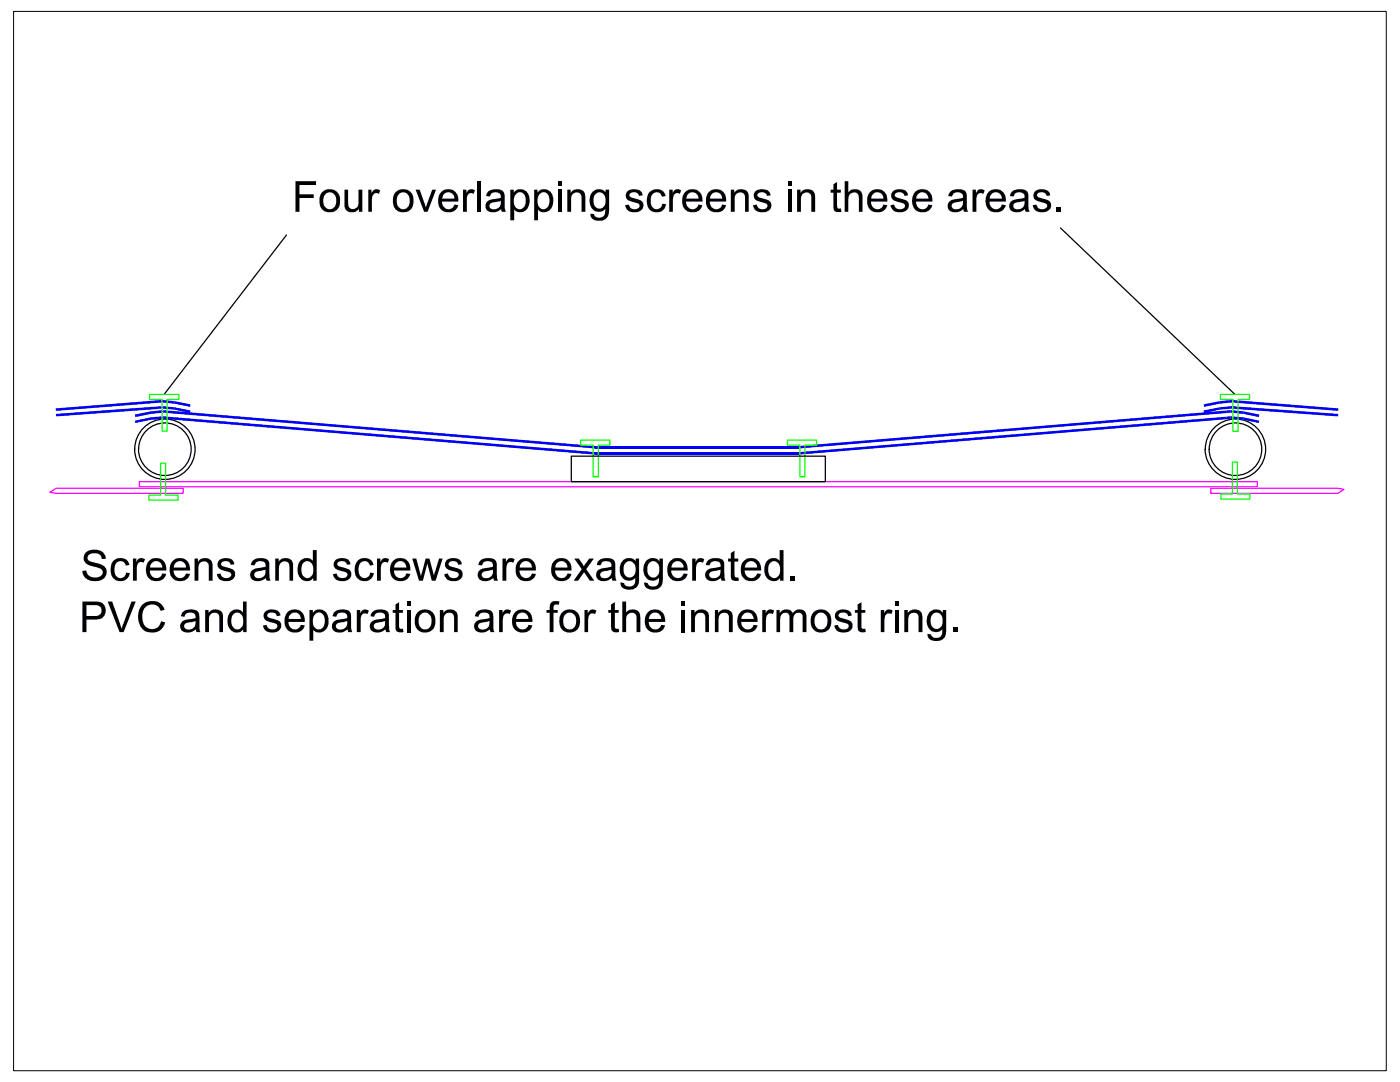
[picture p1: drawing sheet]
<svg xmlns="http://www.w3.org/2000/svg" width="279mm" height="216mm" viewBox="0 0 279 216" stroke-linecap="round" stroke-linejoin="round" font-family="sans-serif">
<!-- layer: 0 -->
<path d="M26.9 89.5a6 6 0 0 1 8.8-5.3 6 6 0 0 1 .7 10.3 6 6 0 0 1-9.5-4l-.1-1M27.6 89.5a5.2 5.2 0 0 1 7.5-4.7 5.2 5.2 0 0 1 1.3 8.7 5.2 5.2 0 0 1-8.5-2.3l-.3-1.7M240.2 89.5a6 6 0 0 1 8.6-5.4 6 6 0 0 1 1.5 10 6 6 0 0 1-9.8-2.7l-.3-1.9M241 89.5a5.2 5.2 0 0 1 7.4-4.7 5.2 5.2 0 0 1 1.4 8.6 5.2 5.2 0 0 1-8.5-2.2l-.3-1.7" fill="none" stroke="#000" stroke-width=".25"/>
<path d="M27.8 96h222.8v1h-222.8z" fill="none" stroke="#f0f" stroke-width=".25"/>
<path d="M118.7 90.1h40.5v.5h-40.5z" fill="#00f"/>
<path d="M9.9 98.1l1.3-.8h25.3v1h-25.3zM241.3 97.3h25.4l1.2 .2-1.2 .8h-25.4z" fill="none" stroke="#f0f" stroke-width=".25"/>
<path d="M32 92.3h1v6.3h2.5v1h-5.8v-1h2.3zM245.6 92.1h1v6.3h2.5v1h-5.8v-1h2.3z" fill="none" stroke="#0f0" stroke-width=".25"/>
<g fill="#000">
<path d="M111.2 36.1h.7v.9h-.7zM157 36.1h.7v.9h-.7zM58.9 36.1h4.1v.8h-3.3v1.8h2.8v.7h-2.8v2.8h-.8zM68.7 37.8h.7v2.4a1.16 1.16 0 0 0 .7 1.4 1.19 1.19 0 0 0 1.4-1.4v-2.4h.7v4.4h-.7v-.6a1.56 1.56 0 0 1-1.6 .7 1.56 1.56 0 0 1-1.2-1.3zM73.4 37.8h.6v.7a1.12 1.12 0 0 1 1.8-.6l-.4 .7a.92 .92 0 0 0-1 .1 .92 .92 0 0 0-.3 1v2.5h-.7zM82.8 37.8h.9l1.2 3.5 1.2-3.5h.8l-1.7 4.4h-.7zM92.3 37.8h.7v.7a1.07 1.07 0 0 1 1.7-.6l-.3 .7a.91 .91 0 0 0-1.1 .1 .91 .91 0 0 0-.3 1v2.5h-.7zM95.1 36.1h.7v6.1h-.7zM111.2 37.8h.7v4.4h-.7zM113.1 37.8h.6v.6a1.58 1.58 0 0 1 2-.7 1.58 1.58 0 0 1 1 1.8v2.7h-.8v-2.7a1.06 1.06 0 0 0-1.1-1.2 1.06 1.06 0 0 0-1 1.4v2.5h-.7zM125 38.2a2.12 2.12 0 0 1 3 .3l.1 .4-.7 .1a1.05 1.05 0 0 0-1-.7 1.05 1.05 0 0 0-1 .6l.1 .2 .4 .3 1.6 .4a1.25 1.25 0 0 1 .7 1.4 1.25 1.25 0 0 1-1.2 1l-1 .1-.4-.2a1.56 1.56 0 0 1-1-1.2l.7-.1a1.12 1.12 0 0 0 1 .9 1.12 1.12 0 0 0 1.2-.7 1 1 0 0 0-1.2-.7l-.6-.2a1.15 1.15 0 0 1-.7-1.9zM129.4 38.4a1.87 1.87 0 0 1 3.2 .5l.1 .2-.7 .1a1.16 1.16 0 0 0-1.5-.8 1.16 1.16 0 0 0-.8 1.4l.1 1 .3 .6a1.1 1.1 0 0 0 1.2 .2 1.1 1.1 0 0 0 .7-1l.8 .1-.3 .6a1.95 1.95 0 0 1-2.3 .9 1.95 1.95 0 0 1-1.3-2.2l.1-.9z"/>
<path d="M133.4 37.8h.7v.7a1.07 1.07 0 0 1 1.7-.6l-.4 .7a.89 .89 0 0 0-1 .1 .89 .89 0 0 0-.2 1l-.1 2.5h-.7zM145.7 37.8h.6v.6a1.55 1.55 0 0 1 1.9-.7 1.55 1.55 0 0 1 1 1.8v2.7h-.7v-2.7a1.07 1.07 0 0 0-1.2-1.2 1.07 1.07 0 0 0-.9 1.5v2.4h-.7zM150.4 38.3l.1-.1a2.02 2.02 0 0 1 3 .4l.1 .3-.7 .1a1.02 1.02 0 0 0-.9-.7 1.02 1.02 0 0 0-1 .6l.3 .5 1.7 .4a1.25 1.25 0 0 1 .7 1.4 1.25 1.25 0 0 1-1.2 1l-1 .1-.8-.4-.4-.3-.2-.7 .7-.1a1.12 1.12 0 0 0 1 .9 1.12 1.12 0 0 0 1.2-.8l-.3-.4-1.5-.4a1.17 1.17 0 0 1-.8-1.8zM157 37.8h.7v4.4h-.7zM158.9 37.8h.7v.6a1.57 1.57 0 0 1 1.9-.7 1.57 1.57 0 0 1 1 1.8v2.7h-.8v-2.7a1.05 1.05 0 0 0-1-1.2 1.05 1.05 0 0 0-1.1 1.3v2.6h-.7zM166.1 36.7l.7-.4v1.5h.8v.6h-.8v2.6a.51 .51 0 0 0 .2 .5 .51 .51 0 0 0 .6 0l.1 .7a1.29 1.29 0 0 1-1.5-.3l-.1-.4v-3.1h-.5v-.6h.5zM168.4 36.1h.7v2.2a1.58 1.58 0 0 1 1.8-.5 1.58 1.58 0 0 1 1 1.6v2.8h-.7v-2.8a1.04 1.04 0 0 0-1.1-1.1 1.04 1.04 0 0 0-1 1.1v2.8h-.7zM178 38.1l.1-.1a2.03 2.03 0 0 1 2.7 .5l.2 .4-.7 .1a1.02 1.02 0 0 0-1-.7 1.02 1.02 0 0 0-.9 .6l.3 .5 1.6 .4a1.28 1.28 0 0 1 .8 1.5 1.28 1.28 0 0 1-1.4 1h-.7a1.53 1.53 0 0 1-1.5-1.4l.7-.1a1.15 1.15 0 0 0 1 .9 1.15 1.15 0 0 0 1.2-.7 1.56 1.56 0 0 0-1.5-.8l-.5-.2a1.12 1.12 0 0 1-.4-1.9zM193.8 37.8h.7v.7a1.12 1.12 0 0 1 1.8-.6l-.4 .7a.88 .88 0 0 0-.9 0 .88 .88 0 0 0-.4 .9v2.7h-.8zM206.2 38.2a2.06 2.06 0 0 1 3.1 .4v.3l-.7 .1a1.05 1.05 0 0 0-.9-.7 1.05 1.05 0 0 0-1 .6l.4 .5 1.6 .4a1.25 1.25 0 0 1 .8 1.4 1.25 1.25 0 0 1-1.3 1l-1 .1-.4-.2a1.56 1.56 0 0 1-1-1.2l.8-.1a1.12 1.12 0 0 0 1 .9 1.12 1.12 0 0 0 1.1-.8l-.3-.4-1.5-.4a1.15 1.15 0 0 1-.7-1.9zM210.6 41.3h.9v.9h-.9zM17 110.2a2.5 2.5 0 0 1 4 .7l.1 .4-.8 .1a1.56 1.56 0 0 0-2.3-1.1 .82 .82 0 0 0-.5 1 .82 .82 0 0 0 .8 .7l1.5 .3a1.7 1.7 0 0 1 1.5 1.9 1.7 1.7 0 0 1-1.8 1.5 2.35 2.35 0 0 1-3.1-1.8v-.2h.8a1.84 1.84 0 0 0 3 1 .95 .95 0 0 0 .2-1.1 .95 .95 0 0 0-1-.5l-1.5-.5a1.55 1.55 0 0 1-.9-2.4z"/>
<path d="M22.8 111.6a1.85 1.85 0 0 1 3 .9l-.7 .2a1.15 1.15 0 0 0-1.4-.9 1.15 1.15 0 0 0-.9 1.3l.1 1.1 .4 .7a1.11 1.11 0 0 0 1.2 .2 1.11 1.11 0 0 0 .6-1l.8 .1-.5 1-.4 .3a1.99 1.99 0 0 1-2.2-.1 1.99 1.99 0 0 1-.7-2.1l.2-1zM26.5 111.3h.7v.7a1.07 1.07 0 0 1 1.7-.6l-.3 .7a.86 .86 0 0 0-1 0 .86 .86 0 0 0-.3 .9v2.7h-.8zM38.8 111.3h.7v.6a1.57 1.57 0 0 1 1.9-.7 1.57 1.57 0 0 1 1 1.8v2.7h-.8v-2.7a1.05 1.05 0 0 0-1-1.2 1.05 1.05 0 0 0-1.1 1.3v2.6h-.7zM43.6 111.7l.1-.1a2.13 2.13 0 0 1 2.8 .3l.2 .5-.7 .1a1.04 1.04 0 0 0-.9-.7 1.04 1.04 0 0 0-1 .5l.1 .3 .3 .2 1.6 .5a1.28 1.28 0 0 1 .7 1.5 1.28 1.28 0 0 1-1.3 1l-1-.1a1.57 1.57 0 0 1-1.3-1.3l.7-.2a1.13 1.13 0 0 0 1 1 1.13 1.13 0 0 0 1.2-.7l-.3-.5-1.7-.5a1.16 1.16 0 0 1-.5-1.8zM54.9 111.3h.6v.6a1.55 1.55 0 0 1 1.9-.7 1.55 1.55 0 0 1 1 1.8v2.7h-.7v-2.7a1.05 1.05 0 0 0-1.1-1.2 1.05 1.05 0 0 0-1 1.3v2.6h-.7zM66.9 111.6v-.1a1.93 1.93 0 0 1 2.9 .6v.3l-.7 .1a1.04 1.04 0 0 0-.9-.7 1.04 1.04 0 0 0-1 .5l.1 .3 .3 .2 1.6 .5a1.28 1.28 0 0 1 .8 1.5 1.28 1.28 0 0 1-1.4 1l-.9-.1a1.57 1.57 0 0 1-1.3-1.3l.7-.2a1.13 1.13 0 0 0 1 1 1.13 1.13 0 0 0 1.2-.7l-.1-.3-.4-.3-1.4-.4a1.11 1.11 0 0 1-.9-.8 1.11 1.11 0 0 1 .4-1.1zM71.1 111.9a1.85 1.85 0 0 1 1.9-.8 1.85 1.85 0 0 1 1.4 1.5l-.7 .1a1.15 1.15 0 0 0-1.3-.9 1.15 1.15 0 0 0-.9 1.3v1.1l.4 .7a1.11 1.11 0 0 0 1.2 .2 1.11 1.11 0 0 0 .7-1l.7 .1-.2 .7-.6 .6a2.01 2.01 0 0 1-2.2-.1 2.01 2.01 0 0 1-.8-2.1l.1-.8zM75.1 111.3h.7v.7a1.07 1.07 0 0 1 1.8-.6l-.4 .7a.87 .87 0 0 0-1 0 .87 .87 0 0 0-.3 .9v2.7h-.8zM82.2 111.3h.8l.9 3.5 .9-3.5h.8l.9 3.4 1-3.4h.7l-1.4 4.4h-.7l-.9-3.4-.9 3.4h-.8zM88.9 111.7l.1-.1a2.13 2.13 0 0 1 2.9 .3l.1 .5-.7 .1a1.04 1.04 0 0 0-.9-.7 1.04 1.04 0 0 0-1 .5l.1 .3 .3 .2 1.6 .5a1.28 1.28 0 0 1 .8 1.5 1.28 1.28 0 0 1-1.4 1l-1.1-.1-.6-.3-.4-.5-.1-.5 .7-.2a1.13 1.13 0 0 0 1 1 1.13 1.13 0 0 0 1.1-.7v-.3l-.4-.3-1.5-.4a1.12 1.12 0 0 1-.6-1.8zM100.2 111.3h.6v.7a1.07 1.07 0 0 1 1.8-.6l-.4 .7a.84 .84 0 0 0-.9 0 .84 .84 0 0 0-.3 .9l-.1 2.7h-.7zM114.5 111.3h.9l1 1.5 1-1.5h1l-1.6 2.1 1.6 2.3h-.8l-1.2-1.7-1.2 1.7h-.9l1.7-2.3z"/>
<path d="M138 111.3h.6v.7a1.07 1.07 0 0 1 1.8-.6l-.4 .7a.87 .87 0 0 0-.9 0 .87 .87 0 0 0-.4 .9v2.7h-.7zM145.7 110.2l.7-.5v1.6h.8v.6h-.8v2.5a.52 .52 0 0 0 .2 .6 .52 .52 0 0 0 .6 0l.1 .7a1.12 1.12 0 0 1-1.6-.6v-3.2h-.6v-.6h.6zM157.6 114.8h.8v.9h-.8zM21.5 119.8h.9l1.9 5.5 1.9-5.5h.9l-2.5 6.1h-.8zM28.2 120.7a2.69 2.69 0 0 1 4.6 .8l-.8 .2a1.87 1.87 0 0 0-2.1-1.3 1.87 1.87 0 0 0-1.5 2 2.6 2.6 0 0 0 1.1 2.8 1.75 1.75 0 0 0 2.6-1.4l.8 .2a2.71 2.71 0 0 1-3 2 2.71 2.71 0 0 1-2.3-2.7v-1.4zM40.9 121.5h.7v.6a1.57 1.57 0 0 1 1.9-.6 1.57 1.57 0 0 1 .9 1.7v2.7h-.7v-2.7a1.06 1.06 0 0 0-1.1-1.1 1.06 1.06 0 0 0-.9 1.3v2.5h-.8zM52.8 121.9a1.99 1.99 0 0 1 3 .3l.1 .4-.7 .2a1.04 1.04 0 0 0-.9-.8 1.04 1.04 0 0 0-1 .6l.1 .3 .3 .2 1.5 .4a1.28 1.28 0 0 1 .8 1.5 1.28 1.28 0 0 1-1.3 1h-1a1.57 1.57 0 0 1-1.3-1.4l.7-.1a1.13 1.13 0 0 0 1 .9 1.13 1.13 0 0 0 1.2-.7l-.2-.4-1.7-.5a1.15 1.15 0 0 1-.6-1.9zM71.1 121.5h.7v.7a1.08 1.08 0 0 1 1.7-.5l-.3 .6h-.1a.85 .85 0 0 0-.9 .1 .85 .85 0 0 0-.3 .9v2.6h-.8zM78.8 120.4l.7-.4v1.5h.8v.6h-.8v2.6a.52 .52 0 0 0 .2 .5 .52 .52 0 0 0 .6 .1l.1 .6a1.08 1.08 0 0 1-1.2-.1 1.08 1.08 0 0 1-.4-1.2v-2.5h-.5v-.6h.5zM81.1 121.5h.7v4.4h-.7zM81.1 119.8h.7v.9h-.7zM87.7 121.5h.6v.6a1.57 1.57 0 0 1 1.9-.6 1.57 1.57 0 0 1 1 1.7v2.7h-.7v-2.7a1.06 1.06 0 0 0-1.1-1.1 1.06 1.06 0 0 0-1 1.3v2.5h-.7z"/>
<path d="M99.5 121.5h.7v.7a1.04 1.04 0 0 1 1.7-.5l-.3 .6h-.1a.89 .89 0 0 0-1 .1 .89 .89 0 0 0-.3 1v2.5h-.7zM109.9 120l.5-.3 1.1 .1-.1 .7a.67 .67 0 0 0-.8-.1 .67 .67 0 0 0-.3 .7v.4h.9v.6h-.9v3.8h-.7v-3.8h-.7v-.6h.7v-1zM116.5 121.5h.6v.7a1.08 1.08 0 0 1 1.8-.5l-.3 .6h-.1a.92 .92 0 0 0-1 .1 .92 .92 0 0 0-.3 1v2.5h-.7zM121.8 120.4l.8-.4v1.5h.7v.6h-.7v2.6a.5 .5 0 0 0 .1 .5 .5 .5 0 0 0 .6 .1l.1 .6a1.11 1.11 0 0 1-1.2-.1 1.11 1.11 0 0 1-.4-1.2v-2.5h-.6v-.6h.6zM124 119.8h.8v2.2a1.56 1.56 0 0 1 1.9-.5 1.56 1.56 0 0 1 .9 1.6v2.8h-.7v-2.8a1.04 1.04 0 0 0-1.1-1 1.04 1.04 0 0 0-1 1.2v2.6h-.8zM135.8 121.5h.8v4.4h-.8zM135.8 119.8h.8v.9h-.8zM137.8 121.5h.6v.6a1.57 1.57 0 0 1 1.9-.6 1.57 1.57 0 0 1 1 1.7v2.7h-.7v-2.7a1.06 1.06 0 0 0-1.1-1.1 1.06 1.06 0 0 0-1 1.3v2.5h-.7zM142.5 121.5h.6v.6a1.59 1.59 0 0 1 1.9-.6 1.59 1.59 0 0 1 1 1.7v2.7h-.7v-2.7a1.03 1.03 0 0 0-1-1.2 1.03 1.03 0 0 0-1 1.2l-.1 2.7h-.7zM151.9 121.5h.7v.7a1.04 1.04 0 0 1 1.7-.5l-.2 .6h-.2a.89 .89 0 0 0-1 .1 .89 .89 0 0 0-.2 1v2.5h-.8zM154.8 121.5h.6v.6a1.47 1.47 0 0 1 2.6 .1 1.44 1.44 0 0 1 1.6-.8 1.44 1.44 0 0 1 1.1 1.5v3h-.7v-2.8a.95 .95 0 0 0-1-1 .95 .95 0 0 0-.9 1.1v2.7h-.7v-2.9a.9 .9 0 0 0-.8-.9 .9 .9 0 0 0-1 .7l-.1 3.1h-.7zM166.8 121.8a1.97 1.97 0 0 1 2.9 .5l.1 .3-.8 .2a1.04 1.04 0 0 0-.9-.8 1.04 1.04 0 0 0-1 .6l.2 .3 .3 .2 1.5 .4a1.28 1.28 0 0 1 .8 1.5 1.28 1.28 0 0 1-1.4 1h-.9a1.57 1.57 0 0 1-1.3-1.4l.7-.1a1.13 1.13 0 0 0 1 .9 1.13 1.13 0 0 0 1.2-.7l-.3-.5-1.7-.5a1.09 1.09 0 0 1-.4-1.9z"/>
<path d="M170.9 120.4l.8-.4v1.5h.8v.6h-.8v2.6a.5 .5 0 0 0 .2 .5 .5 .5 0 0 0 .6 .1l.1 .6a1.09 1.09 0 0 1-1.3-.1 1.09 1.09 0 0 1-.4-1.2v-2.5h-.5v-.6h.5zM175.6 121.5h.6v.7a1.04 1.04 0 0 1 1.7-.5l-.2 .6h-.2a.89 .89 0 0 0-.9 .1 .89 .89 0 0 0-.3 1v2.5h-.7zM178.4 121.5h.7v4.4h-.7zM178.4 119.8h.7v.9h-.7zM180.3 121.5h.6v.6a1.59 1.59 0 0 1 2-.6 1.59 1.59 0 0 1 1 1.7v2.7h-.8v-2.7a1.06 1.06 0 0 0-1.1-1.1 1.06 1.06 0 0 0-1 1.3v2.5h-.7zM189.9 125h.9v.9h-.9z"/>
<path d="M64.3 38.3a2.14 2.14 0 0 1 2.5-.3 2.14 2.14 0 0 1 1 2.4v.1a2.1 2.1 0 0 1-2.5 1.8 2.1 2.1 0 0 1-1.6-2.6l.3-1.1zM65 38.6l-.4 .4-.1 .4 .1 1.5 .7 .7h1l.4-.4 .3-.6v-1l-.1-.5-.5-.6-.4-.2h-.6z"/>
<path d="M78.9 38.3a2.13 2.13 0 0 1 2.6-.3 2.13 2.13 0 0 1 .9 2.5 2.08 2.08 0 0 1-2.5 1.8 2.08 2.08 0 0 1-1.6-2.6l.3-1.1zM79.6 38.6l-.4 .4-.1 .4 .1 1.5 .8 .7h.9l.6-.6 .2-.6-.2-1.3-.4-.5-.4-.3h-.6z"/>
<path d="M88 38.2a2.05 2.05 0 0 1 2.4-.3 2.05 2.05 0 0 1 1 2.3h-3.3l.2 .8 .5 .5a1.21 1.21 0 0 0 1.8-.7l.8 .1-.2 .4-.5 .6a2.13 2.13 0 0 1-2.5 0 2.13 2.13 0 0 1-.8-2.4l.2-.8zM88.6 38.6l-.3 .3-.2 .7h2.5a1.22 1.22 0 0 0-.7-1.2 1.22 1.22 0 0 0-1.3 .2z"/>
<path d="M97.3 38.2a2.49 2.49 0 0 1 3.1 .1l.2 .5v2.6l.2 .8h-.8l-.1-.6a1.88 1.88 0 0 1-3.1-.1v-.2a1.5 1.5 0 0 1 1.8-1.6l.4-.1a.63 .63 0 0 0 .8-.4 1.13 1.13 0 0 0-.8-.9 1.13 1.13 0 0 0-1.2 .4l-.2 .4h-.7zM97.7 40.5v.1a.75 .75 0 0 0 .1 .9 .75 .75 0 0 0 .8 .2 1.32 1.32 0 0 0 1.2-1.7z"/>
<path d="M101.7 37.8h.7v.6a1.76 1.76 0 0 1 2-.6 1.76 1.76 0 0 1 1.1 1.9 2.08 2.08 0 0 1-2.1 2.6l-.4-.2-.5-.4v2.2h-.8zM103 38.5l-.6 .9 .1 1.5 .6 .7h.8l.6-.4 .2-.4v-1.7l-.3-.4-.4-.4h-.6z"/>
<path d="M106.5 37.8h.6v.6a1.76 1.76 0 0 1 2.1-.6 1.76 1.76 0 0 1 1.1 1.9 2.13 2.13 0 0 1-2.2 2.6l-.5-.2-.4-.4v2.2h-.7zM107.5 38.7l-.4 .9 .2 1.4 .6 .6 .6 .1 .4-.2a2.13 2.13 0 0 0-.1-3.2h-.7z"/>
<path d="M118.1 38.2a1.7 1.7 0 0 1 2.6 .1v-.5h.7v4.5a2 2 0 0 1-1.4 1.6 2 2 0 0 1-2.1-.5l-.2-.8 .7 .1a1.15 1.15 0 0 0 1.2 .7 1.15 1.15 0 0 0 1-1v-.8a1.77 1.77 0 0 1-1.9 .5 1.77 1.77 0 0 1-1.1-1.7 2.62 2.62 0 0 1 .5-2.2zM118.6 38.7l-.3 .7v1.1l.3 .6 .5 .4h.8l.5-.4 .2-.5 .1-1a1.19 1.19 0 0 0-.7-1.2 1.19 1.19 0 0 0-1.4 .3z"/>
<path d="M136.6 38.2a2.07 2.07 0 0 1 2.4-.3 2.07 2.07 0 0 1 1 2.3h-3.3l.2 .8 .6 .5a1.21 1.21 0 0 0 1.7-.7l.8 .1-.2 .4-.5 .7-.9 .3a2.17 2.17 0 0 1-2.3-3l.2-.7zM137.2 38.6l-.3 .3-.1 .7h2.4a1.22 1.22 0 0 0-.6-1.2 1.22 1.22 0 0 0-1.4 .2z"/>
<path d="M141.2 38.4a2.05 2.05 0 0 1 2.5-.5 2.05 2.05 0 0 1 1 2.3h-3.2l.2 .9 .5 .4a1.16 1.16 0 0 0 1.7-.7l.8 .1v.1l-.6 .9-.9 .4a2.16 2.16 0 0 1-2.4-2.9zM142 38.6l-.4 .5-.1 .5h2.5a1.22 1.22 0 0 0-.7-1.2 1.22 1.22 0 0 0-1.3 .2z"/>
<path d="M173.3 38.4a2.05 2.05 0 0 1 2.5-.5 2.05 2.05 0 0 1 1.1 2.3h-3.3l.3 .9 .4 .4a1.16 1.16 0 0 0 1.8-.7l.8 .1-.1 .1-.6 .9-.9 .4a2.16 2.16 0 0 1-2.4-2.9zM173.9 38.7l-.2 .9h2.4a1.24 1.24 0 0 0-.8-1.2 1.24 1.24 0 0 0-1.4 .3z"/>
<path d="M182.3 38.4a2.05 2.05 0 0 1 2.5-.5 2.05 2.05 0 0 1 1 2.3h-3.2l.2 .9 .5 .4a1.19 1.19 0 0 0 1.7-.7l.8 .1-.6 1-.9 .4a2.16 2.16 0 0 1-2.4-2.9zM183.1 38.6l-.4 .5-.1 .5h2.5a1.22 1.22 0 0 0-.7-1.2 1.22 1.22 0 0 0-1.3 .2z"/>
<path d="M189.4 38.2a2.49 2.49 0 0 1 3.1 .1l.2 .5v2.5l.2 .9h-.7l-.2-.6a1.92 1.92 0 0 1-3.1-.1v-.4a1.56 1.56 0 0 1 1.8-1.4l.4-.1a.63 .63 0 0 0 .8-.4 1.13 1.13 0 0 0-.8-.9 1.13 1.13 0 0 0-1.2 .4l-.2 .4h-.7zM189.8 40.6a.72 .72 0 0 0 .1 .9 .72 .72 0 0 0 .9 .2 1.32 1.32 0 0 0 1.1-1.7l-1.6 .3z"/>
<path d="M196.9 38.4a2.05 2.05 0 0 1 2.5-.5 2.05 2.05 0 0 1 1.1 2.3h-3.3l.2 .9 .5 .4a1.19 1.19 0 0 0 1.8-.7l.8 .1-.7 1-.9 .4a2.16 2.16 0 0 1-2.4-2.9zM197.7 38.6l-.3 .5-.1 .5h2.4a1.22 1.22 0 0 0-.6-1.2 1.22 1.22 0 0 0-1.4 .2z"/>
<path d="M201.7 38.2a2.55 2.55 0 0 1 3.1 .1l.2 .5v2.9l.2 .5h-.8l-.1-.6a1.9 1.9 0 0 1-3-.1l-.1-.4a1.56 1.56 0 0 1 1.8-1.4l.4-.1a.63 .63 0 0 0 .8-.4 1.13 1.13 0 0 0-.8-.9 1.13 1.13 0 0 0-1.2 .4l-.2 .4h-.7zM202.2 40.5l-.1 .1a.7 .7 0 0 0 0 .9 .7 .7 0 0 0 .8 .2 1.31 1.31 0 0 0 1.3-1.7z"/>
<path d="M29.7 111.7a2.07 2.07 0 0 1 2.4-.3 2.07 2.07 0 0 1 1 2.3h-3.3l.3 .8 .5 .5a1.19 1.19 0 0 0 1.7-.8l.8 .1-.1 .5-.5 .6-1 .4a2.16 2.16 0 0 1-2.3-3zM30.4 112l-.3 .4-.2 .7h2.4a1.2 1.2 0 0 0-.6-1.2 1.2 1.2 0 0 0-1.3 .1z"/>
<path d="M34.4 111.8a2.07 2.07 0 0 1 2.4-.4 2.07 2.07 0 0 1 1.1 2.3h-3.3l.2 .8 .5 .5a1.21 1.21 0 0 0 1.8-.8l.7 .1-.1 .5-.4 .5-.9 .4a2.11 2.11 0 0 1-2.5-2.7l.1-.7zM35.1 112l-.3 .4-.2 .7h2.5a1.22 1.22 0 0 0-.7-1.2 1.22 1.22 0 0 0-1.3 .1z"/>
<path d="M50.4 111.7a2.47 2.47 0 0 1 3.2 .1l.1 .4v2.9l.2 .6h-.8l-.1-.6a1.93 1.93 0 0 1-3.1-.2v-.1a1.5 1.5 0 0 1 1.8-1.7h.3a.89 .89 0 0 0 1-.4 .98 .98 0 0 0-1.5-.9l-.5 .3-.3 .5h-.7zM50.9 114l-.1 .1a.73 .73 0 0 0 .1 .9 .73 .73 0 0 0 .9 .2 1.24 1.24 0 0 0 1.1-1.5v-.2z"/>
<path d="M59.8 111.8a1.62 1.62 0 0 1 2.6 0v-2.2h.7v6.1h-.7v-.6a1.74 1.74 0 0 1-1.9 .6 1.74 1.74 0 0 1-1.1-1.8v-1.1zM60.5 112l-.3 .6-.1 1.2 .3 .9 .3 .3 .9 .1 .6-.4 .2-.8v-.9a1.16 1.16 0 0 0-.6-1.1 1.16 1.16 0 0 0-1.3 .1z"/>
<path d="M78.2 111.9a2.05 2.05 0 0 1 2.5-.5 2.05 2.05 0 0 1 1.1 2.3h-3.3l.3 .9 .4 .4a1.19 1.19 0 0 0 1.8-.8l.8 .1-.5 1-.6 .3-.6 .2a2.16 2.16 0 0 1-2.3-3zM79 112l-.4 .6v.5h2.4a1.22 1.22 0 0 0-.6-1.2 1.22 1.22 0 0 0-1.4 .1z"/>
<path d="M95.7 111.7a2.55 2.55 0 0 1 3.1 0l.2 .5 .1 2.9 .2 .6h-.8l-.2-.6a1.93 1.93 0 0 1-3.1-.2v-.2a1.56 1.56 0 0 1 1.9-1.6h.4a.63 .63 0 0 0 .8-.4 .92 .92 0 0 0-1.3-.9l-.7 .3-.2 .5h-.8zM96.2 114v.1a.73 .73 0 0 0 0 .9 .73 .73 0 0 0 .9 .2 1.24 1.24 0 0 0 1.2-1.5v-.2l-1.7 .3z"/>
<path d="M103.3 111.9a2.05 2.05 0 0 1 2.4-.5 2.05 2.05 0 0 1 1.1 2.3h-3.3l.3 .9 .5 .4a1.21 1.21 0 0 0 1.7-.8l.8 .1-.2 .7-.7 .6-.7 .2a2.12 2.12 0 0 1-2.4-2.7zM104.1 112l-.5 .6v.5h2.4a1.22 1.22 0 0 0-.6-1.2 1.22 1.22 0 0 0-1.3 .1z"/>
<path d="M110.5 111.7a2.07 2.07 0 0 1 2.4-.3 2.07 2.07 0 0 1 1 2.3h-3.3l.2 .8 .5 .5a1.19 1.19 0 0 0 1.8-.8l.8 .1-.1 .4-.5 .6-.9 .4a2.07 2.07 0 0 1-2.5-2.6l.2-.8zM111 112.1l-.3 1h2.4a1.21 1.21 0 0 0-.7-1.2 1.21 1.21 0 0 0-1.4 .2z"/>
<path d="M119.3 111.7a2.42 2.42 0 0 1 3.2 .1l.1 .5v2.5l.3 .9h-.8l-.1-.6a1.96 1.96 0 0 1-3 0l-.2-.5a1.5 1.5 0 0 1 1.8-1.5h.5a.63 .63 0 0 0 .8-.4 1.13 1.13 0 0 0-1.9-.7l-.3 .6h-.7zM119.8 114a.71 .71 0 0 0-.1 .9 .71 .71 0 0 0 .9 .3 1.31 1.31 0 0 0 1.3-1.7z"/>
<path d="M124.1 111.7a1.72 1.72 0 0 1 2.6 .1v-.5h.7v4.3a2.02 2.02 0 0 1-1.3 1.8 2.02 2.02 0 0 1-2.2-.5l-.2-.9 .7 .1a1.19 1.19 0 0 0 1.1 .7 1.19 1.19 0 0 0 1-.7l.1-.9a1.84 1.84 0 0 1-2.2 .2 1.84 1.84 0 0 1-.9-2l.3-1.2zM124.8 112l-.5 .8 .1 1.4 .4 .7 .4 .1h.7l.5-.4 .2-.4 .1-1.1-.1-.5-.5-.6-.5-.2z"/>
<path d="M128.8 111.7a1.76 1.76 0 0 1 2.6 .1v-.5h.7v4.4a1.94 1.94 0 0 1-3 1.5h-.2a1.18 1.18 0 0 1-.5-1.2l.7 .1a1.19 1.19 0 0 0 1.1 .7 1.19 1.19 0 0 0 1.1-.7l.1-1-.2 .1a1.82 1.82 0 0 1-2 .3 1.82 1.82 0 0 1-1-1.8l.2-1.1zM129.5 112.1l-.5 .8 .2 1.5 .6 .6h.8l.5-.4 .2-.4 .1-.8-.1-.9-.4-.5-.5-.2h-.6z"/>
<path d="M133.6 111.8a2.07 2.07 0 0 1 2.4-.4 2.07 2.07 0 0 1 1.1 2.3h-3.3l.1 .8 .6 .5a1.21 1.21 0 0 0 1.8-.8l.7 .1-.1 .4-.5 .6-.8 .4a2.11 2.11 0 0 1-2.5-2.7l.1-.7zM134.2 112.1l-.4 1h2.5a1.21 1.21 0 0 0-.7-1.2 1.21 1.21 0 0 0-1.4 .2z"/>
<path d="M141.1 111.7a2.47 2.47 0 0 1 3.1 .1l.2 .4v2.9l.2 .6h-.8l-.1-.6a1.93 1.93 0 0 1-3.1-.2v-.1a1.5 1.5 0 0 1 1.8-1.7l.6-.1a.46 .46 0 0 0 .5-.1 .46 .46 0 0 0 .1-.5 1.18 1.18 0 0 0-1.2-.6 1.18 1.18 0 0 0-1 .8h-.7zM141.6 114a.73 .73 0 0 0-.1 1 .73 .73 0 0 0 1 .2 1.31 1.31 0 0 0 1.1-1.5v-.2z"/>
<path d="M148.2 111.8a2.07 2.07 0 0 1 2.5-.4 2.07 2.07 0 0 1 1 2.3h-3.3l.2 .8 .5 .5a1.21 1.21 0 0 0 1.8-.8l.8 .1-.1 .5-.6 .6-1 .4a2.19 2.19 0 0 1-2.3-3zM148.9 112l-.2 .3-.2 .8h2.4a1.22 1.22 0 0 0-.6-1.2 1.22 1.22 0 0 0-1.4 .1z"/>
<path d="M152.8 111.8a1.66 1.66 0 0 1 2.6 0v-2.2h.8v6.1h-.7v-.6a1.74 1.74 0 0 1-1.9 .6 1.74 1.74 0 0 1-1.2-1.6 3.2 3.2 0 0 1 .4-2.3zM153.6 112l-.4 .8v1.1a1.18 1.18 0 0 0 1.2 1.3 1.18 1.18 0 0 0 1.1-1.5l-.1-.7a1.16 1.16 0 0 0-.6-1.1 1.16 1.16 0 0 0-1.2 .1z"/>
<path d="M16.4 119.8h2.7a1.83 1.83 0 0 1 2 2 1.83 1.83 0 0 1-2.3 1.6h-1.6v2.5h-.8zM17.2 120.6v2.1h2a1.11 1.11 0 0 0 1-1.3 1.11 1.11 0 0 0-1.4-.8z"/>
<path d="M36.4 122a2.28 2.28 0 0 1 3.2 .1l.2 3.2 .2 .6h-.8l-.2-.5a1.93 1.93 0 0 1-3-.1v-.2a1.43 1.43 0 0 1 1.6-1.7l.8-.1a.46 .46 0 0 0 .5-.1 .46 .46 0 0 0 0-.6 1.22 1.22 0 0 0-2.1 .2v.1l-.8-.1zM37 124.2l-.1 .1a.71 .71 0 0 0 0 .9 .71 .71 0 0 0 .8 .2 1.31 1.31 0 0 0 1.3-1.4v-.3z"/>
<path d="M45.8 122a1.66 1.66 0 0 1 2.6 0v-2.2h.7v6.1h-.6v-.5a1.72 1.72 0 0 1-1.8 .5 1.72 1.72 0 0 1-1.3-1.4 3.1 3.1 0 0 1 .4-2.5zM46.6 122.2l-.4 .6-.1 1.2 .1 .6 .5 .7 .9 .1 .6-.5 .3-.7v-.7a1.21 1.21 0 0 0-.6-1.3 1.21 1.21 0 0 0-1.3 0z"/>
<path d="M57.5 121.8a2.05 2.05 0 0 1 2.3-.1 2.05 2.05 0 0 1 .9 2.2h-3.2l.1 .7 .4 .5a1.2 1.2 0 0 0 1.9-.6l.8 .1-.5 .9-.9 .5a2.11 2.11 0 0 1-2.6-2.7 2.21 2.21 0 0 1 .8-1.5zM58.1 122.2l-.5 .6-.1 .5h2.5a1.24 1.24 0 0 0-1.9-1.1z"/>
<path d="M61.7 121.5h.7v.6a1.77 1.77 0 0 1 1.9-.6 1.77 1.77 0 0 1 1.2 1.7 2.14 2.14 0 0 1-2.3 2.8l-.8-.5v2.1h-.7zM62.8 122.4l-.4 .9v1.3l.7 .7 .7 .1 .6-.4 .3-.6-.1-1.5-.2-.4-.6-.5h-.5z"/>
<path d="M66.7 121.9a2.36 2.36 0 0 1 3.1 .1l.2 .6v2.5l.2 .8h-.8l-.1-.5a1.84 1.84 0 0 1-3.1-.3v-.3a1.42 1.42 0 0 1 1.7-1.4l.5-.1a.63 .63 0 0 0 .8-.4 1.02 1.02 0 0 0-1.6-.8l-.3 .2-.3 .6-.7-.1zM67.2 124.2a.72 .72 0 0 0-.1 .9 .72 .72 0 0 0 .8 .3 1.31 1.31 0 0 0 1.3-1.7z"/>
<path d="M74.2 122a2.39 2.39 0 0 1 3.2 0l.1 .5 .1 2.9 .2 .5h-.8l-.2-.5a1.89 1.89 0 0 1-3.1-.3v-.1a1.52 1.52 0 0 1 1.7-1.6l.5-.1a.74 .74 0 0 0 .9-.4 1.12 1.12 0 0 0-.8-.9 1.12 1.12 0 0 0-1.1 .3l-.4 .6-.7-.1zM74.8 124.2l-.1 .1a.71 .71 0 0 0 0 .9 .71 .71 0 0 0 .8 .2 1.31 1.31 0 0 0 1.3-1.7z"/>
<path d="M83.4 121.8l.2-.1a2.16 2.16 0 0 1 2.5 .2 2.16 2.16 0 0 1 .6 2.4 2.08 2.08 0 0 1-2.4 1.7 2.08 2.08 0 0 1-1.6-2.6l.2-1zM83.7 122.5l-.3 .8v.8l.3 .8 .7 .5 .9-.1 .6-.7 .1-.3v-.9l-.2-.7-.5-.5-.4-.2-.7 .1z"/>
<path d="M95 122a2.28 2.28 0 0 1 3.2 .1l.1 3.2 .3 .6h-.8l-.2-.5a1.93 1.93 0 0 1-3-.1l-.1-.7a1.62 1.62 0 0 1 1.9-1.3h.5a.46 .46 0 0 0 .6-.1 .46 .46 0 0 0 0-.6 1.22 1.22 0 0 0-2.1 .2v.1l-.8-.1zM95.5 124.2v.1a.71 .71 0 0 0-.1 .9 .71 .71 0 0 0 .9 .2 1.31 1.31 0 0 0 1.3-1.4v-.3z"/>
<path d="M102.6 122a2.07 2.07 0 0 1 2.5-.4 2.07 2.07 0 0 1 1 2.3h-3.3l.2 .8 .7 .6a1.19 1.19 0 0 0 1.6-.8l.8 .1-.1 .3-.5 .7-.9 .4a2.11 2.11 0 0 1-2.5-2.8l.2-.7zM103.3 122.3l-.3 .5-.1 .5h2.4a1.22 1.22 0 0 0-.6-1.2 1.22 1.22 0 0 0-1.4 .2z"/>
<path d="M112.2 121.8l.2-.1a2.16 2.16 0 0 1 2.5 .2 2.16 2.16 0 0 1 .6 2.5 2.07 2.07 0 0 1-2.5 1.6 2.07 2.07 0 0 1-1.5-2.6l.1-.7zM112.6 122.4l-.3 .6v1.2a1.29 1.29 0 0 0 1.5 1.2 1.29 1.29 0 0 0 1.1-1.6l-.1-.5a1.26 1.26 0 0 0-.8-1.2 1.26 1.26 0 0 0-1.4 .3z"/>
<path d="M129.2 121.9a2.07 2.07 0 0 1 2.4-.2 2.07 2.07 0 0 1 1 2.2h-3.3l.2 .8 .6 .6a1.19 1.19 0 0 0 1.7-.8l.7 .1v.3l-.5 .7-.9 .4a2.11 2.11 0 0 1-2.5-2.8l.1-.7zM129.8 122.3l-.3 .5-.2 .5h2.5a1.22 1.22 0 0 0-.7-1.2 1.22 1.22 0 0 0-1.3 .2z"/>
<path d="M147.7 121.9a2.07 2.07 0 0 1 2.4-.2 2.07 2.07 0 0 1 .9 2.2h-3.3l.1 .6 .5 .6a1.2 1.2 0 0 0 1.9-.6l.8 .1-.5 .9-1 .5a2.08 2.08 0 0 1-2.5-2.7l.2-.8zM148.3 122.2l-.4 .6-.1 .5h2.4a1.24 1.24 0 0 0-1.9-1.1z"/>
<path d="M162.3 121.8l.2-.1a2.16 2.16 0 0 1 2.5 .2 2.16 2.16 0 0 1 .7 2.4 2.08 2.08 0 0 1-2.5 1.7 2.08 2.08 0 0 1-1.6-2.6l.2-1zM162.8 122.4l-.5 .9 .2 1.3 .7 .7h.9l.7-.7 .1-.6-.1-1.2-.8-.7h-.8z"/>
<path d="M185.2 122a1.81 1.81 0 0 1 2.7 0v-.5h.7v4.4a1.88 1.88 0 0 1-2.7 1.7l-.2-.1a1.25 1.25 0 0 1-.8-1.2l.7 .1a1.19 1.19 0 0 0 1.5 .7 1.19 1.19 0 0 0 .7-1.5v-.3l-.1 .1a1.78 1.78 0 0 1-1.9 .4 1.78 1.78 0 0 1-1.1-1.8l.1-1.1zM186 122.2l-.4 .5-.1 .5 .1 1.4 .7 .7 .9-.1 .3-.3 .3-.6v-1.4l-.6-.8-.7-.1z"/>
</g>
<path d="M57.1 46.8l-24.4 31.8M211.4 45.4l34.7 33.2" fill="none" stroke="#000" stroke-width=".25"/>
<g fill="#00f">
<path d="M118.7 88.8h40.5v.6h-40.5z"/>
<path d="M33.4 83l85.3 7.1v.5l-85.4-7.1z"/>
<path d="M32.6 82.9l.8 .1-.1 .5-.7-.1z"/>
<path d="M30.1 83.1l2.5-.2v.5l-2.5 .2z"/>
<path d="M26.9 83.8l3.2-.7v.5l-3.1 .7z"/>
<path d="M33.4 81.8l85.3 7v.6l-85.4-7.1z"/>
<path d="M32.6 81.7l.8 .1-.1 .5-.7-.1z"/>
<path d="M30.1 81.9l2.5-.2v.5l-2.5 .3z"/>
<path d="M26.9 82.6l3.2-.7v.6l-3.1 .6z"/>
<path d="M245.3 81.7l2.5 .2v.6l-2.6-.3z"/>
<path d="M247.8 81.9l3.2 .7-.1 .5-3.1-.6z"/>
<path d="M245.3 82.9l2.5 .2v.5l-2.6-.2z"/>
<path d="M247.8 83.1l3.2 .7-.1 .5-3.1-.7z"/>
<path d="M159.2 90.1l85.3-7.1 .1 .5-85.4 7.1z"/>
<path d="M244.5 83l.7-.1 .1 .5-.7 .1z"/>
<path d="M159.2 88.8l85.3-7 .1 .5-85.4 7.1z"/>
<path d="M244.5 81.8l.7-.1 .1 .5-.7 .1z"/>
<path d="M32.2 80.9l2.6 .2-.1 .5-2.5-.2z"/>
<path d="M34.8 81.1l3.2 .7-.1 .5-3.2-.7z"/>
<path d="M11.1 81.4l20.4-1.7v.5l-20.4 1.7z"/>
<path d="M31.5 79.7h.7l.1 .5h-.8z"/>
<path d="M11.1 82.5l20.4-1.5v.5l-20.3 1.5z"/>
<path d="M31.5 81l.7-.1 .1 .5-.8 .1z"/>
<path d="M32.2 79.7l2.6 .2-.1 .5-2.5-.2z"/>
<path d="M34.8 79.9l3.2 .6-.1 .6-3.2-.7z"/>
</g>
<path d="M29.8 78.6h5.8v1h-2.3v6.3h-1v-6.3h-2.5z" fill="none" stroke="#0f0" stroke-width=".25"/>
<g fill="#00f">
<path d="M246.4 81l20.3 1.5v.5l-20.4-1.5z"/>
<path d="M245.7 80.9l.7 .1-.1 .5-.7-.1z"/>
<path d="M246.4 79.7l20.4 1.7-.1 .5-20.4-1.7z"/>
<path d="M245.7 79.7h.7l-.1 .5h-.7z"/>
<path d="M243.1 79.9l2.6-.2v.5l-2.5 .2z"/>
<path d="M239.9 80.5l3.2-.6 .1 .5-3.2 .7z"/>
<path d="M243.1 81.1l2.6-.2v.5l-2.5 .2z"/>
<path d="M239.9 81.8l3.2-.7 .1 .5-3.2 .7z"/>
</g>
<path d="M243.2 78.6h5.8v1h-2.2v6.3h-1.1v-6.3h-2.5zM115.7 87.7h5.8v1h-2.2v6.3h-1.1v-6.3h-2.5zM156.9 87.7h5.9v1h-2.4v6.3h-1v-6.3h-2.5z" fill="none" stroke="#0f0" stroke-width=".25"/>
<path d="M113.9 90.9h50.6v5.1h-50.6z" fill="none" stroke="#000" stroke-width=".25"/>
<path d="M2.7 2.3h273.6v211h-273.6z" fill="none" stroke="#000" stroke-width=".2"/>
</svg>
